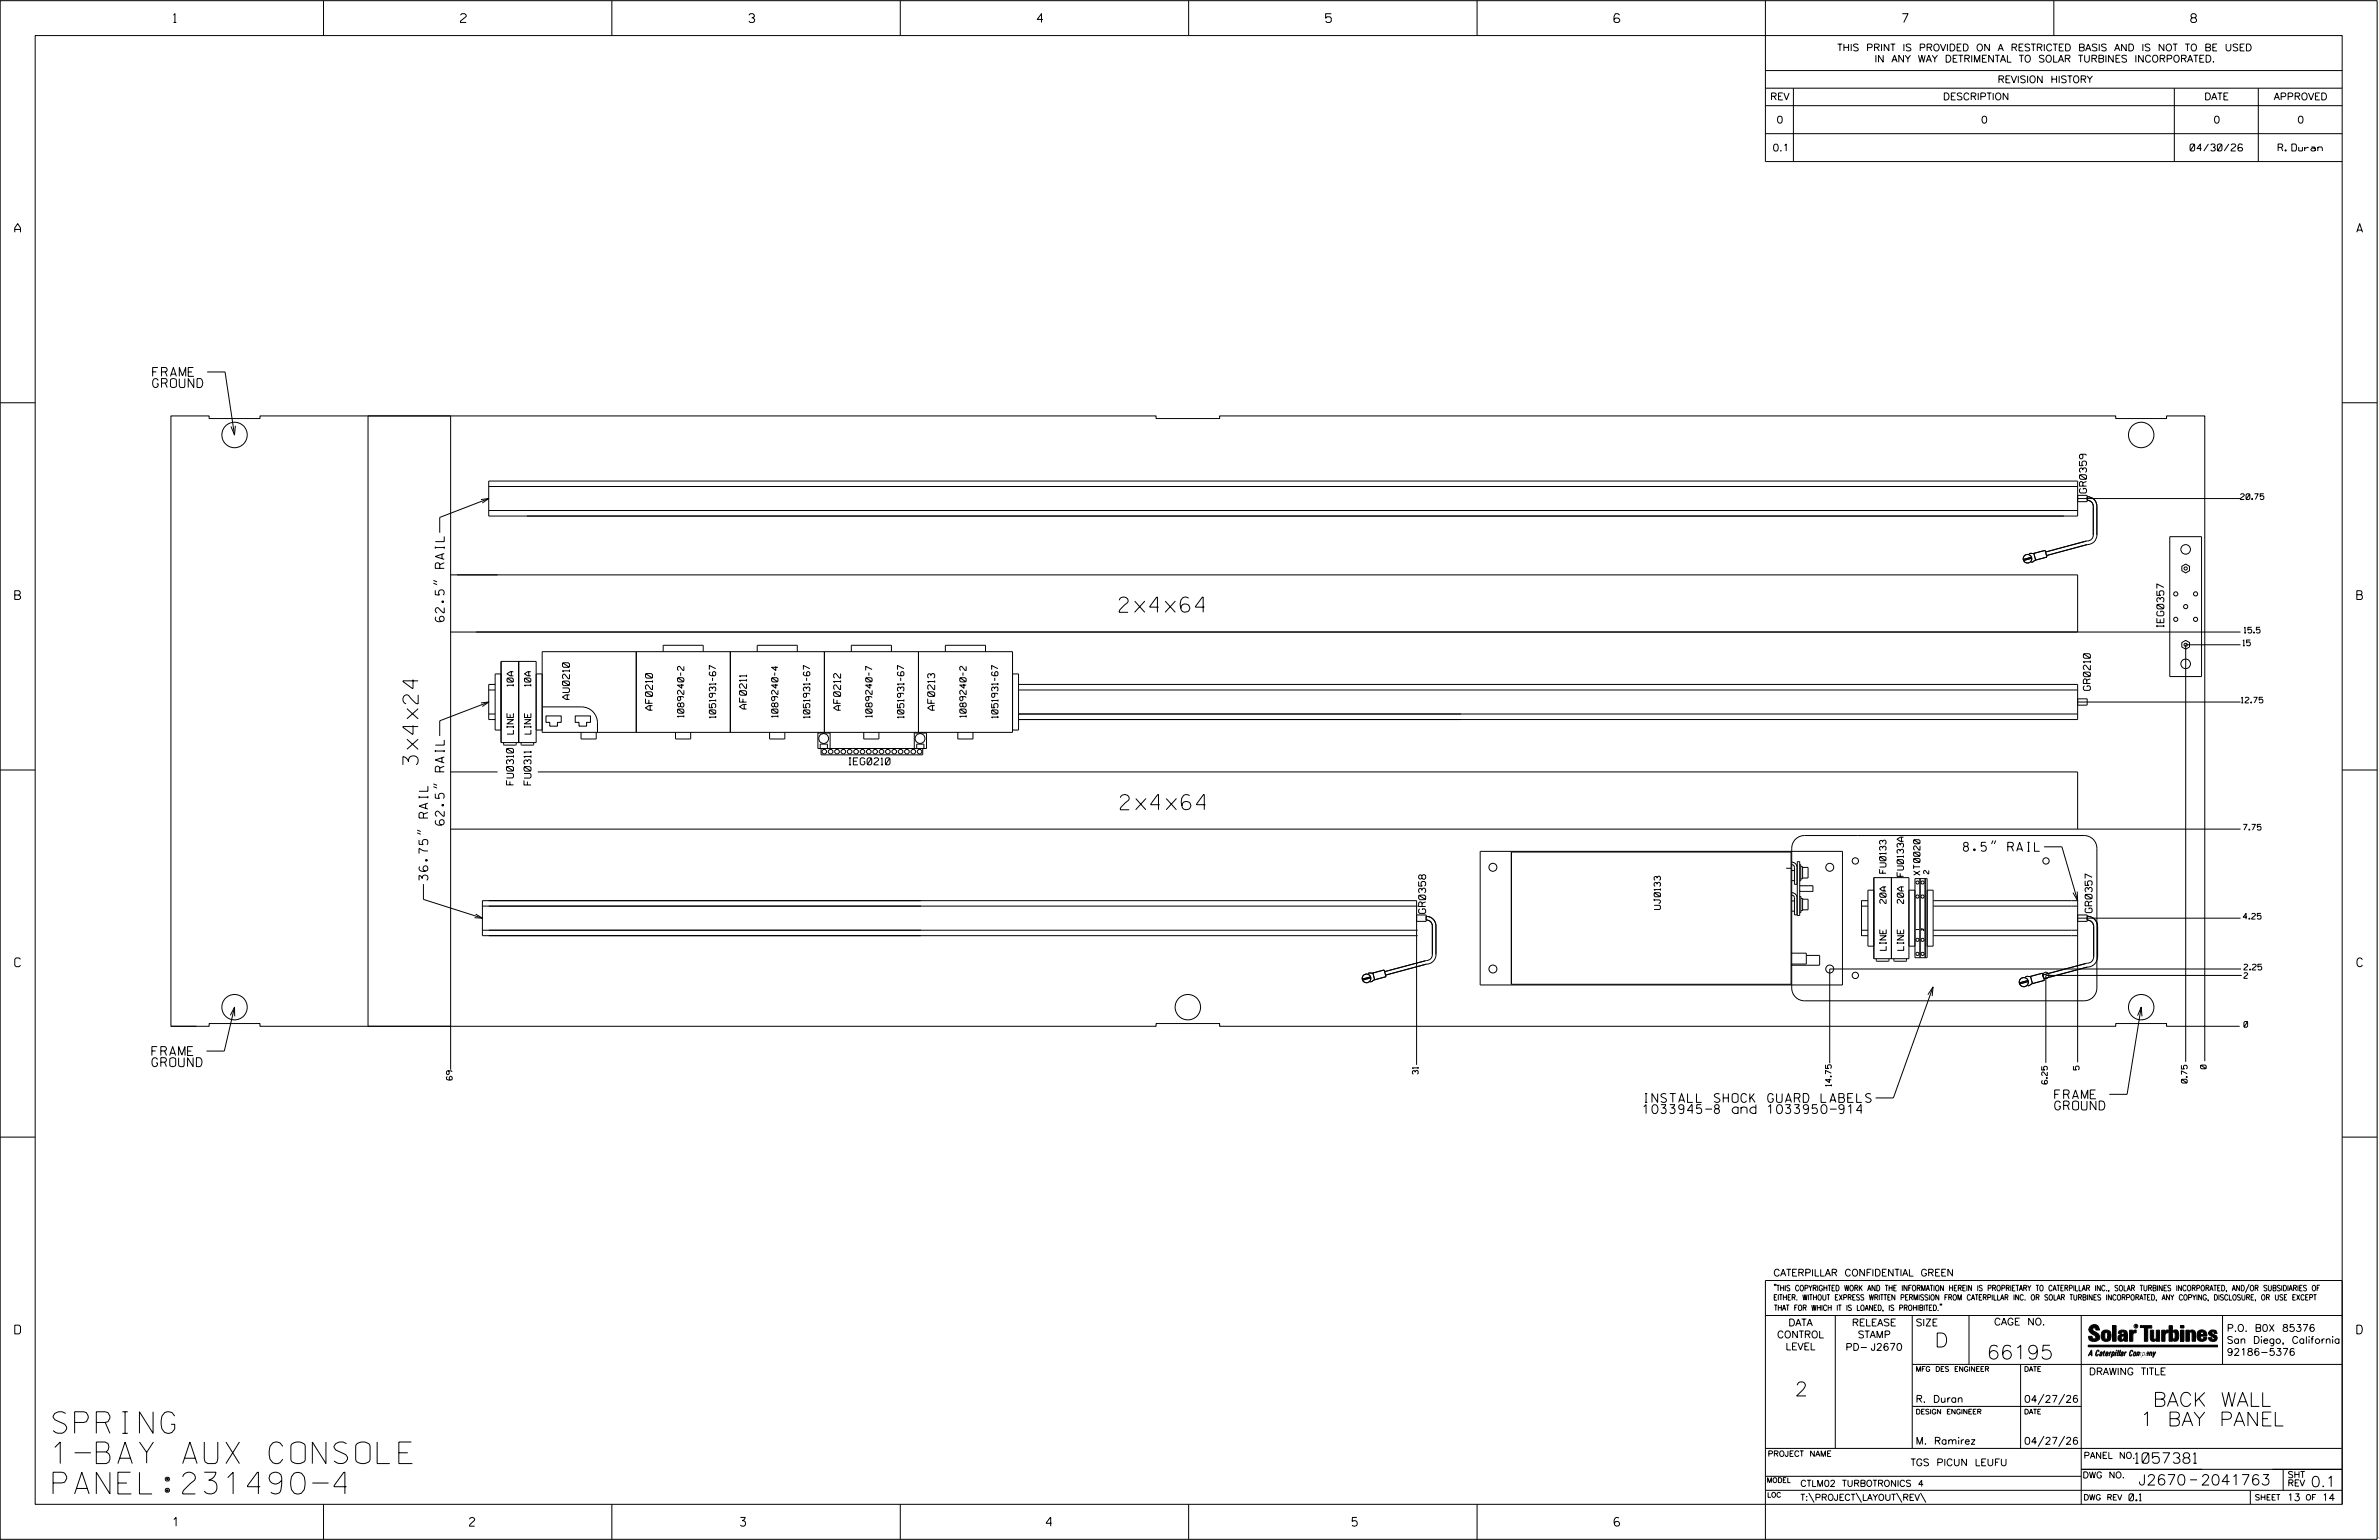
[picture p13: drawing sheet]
<svg xmlns="http://www.w3.org/2000/svg" width="864mm" height="559mm" viewBox="0 0 864 559" stroke-linecap="round" stroke-linejoin="round" font-family="sans-serif">
<defs><g id="words">
<g font-size="7.8">
<text x="19.3" y="520.1">SPRING</text>
<text x="19.3" y="531.1">1-BAY AUX CONSOLE</text>
<text x="19.3" y="542.1">PANEL:231490-4</text>
</g>
<g font-size="5.5">
<text x="406.3" y="222.2">2x4x64</text>
<text x="151.8" y="277.5" transform="rotate(-90 151.8 277.5)">3x4x24</text>
<text x="406.7" y="293.8">2x4x64</text>
</g>
<g font-size="5.1">
<text x="702.3" y="488.8">D</text>
<text x="721.2" y="493.2">66195</text>
<text x="651.5" y="506.5">2</text>
<text x="781.5" y="510.3">BACK WALL</text>
<text x="776.9" y="517.4">1 BAY PANEL</text>
</g>
<g font-size="3.8">
<text x="775.1" y="531">1057381</text>
<text x="776.3" y="538.9">J2670</text>
<text x="798.8" y="538.9">2041763</text>
<text x="838.8" y="539.5">0.1</text>
</g>
<g font-size="3.2">
<text x="63" y="8.2">1</text>
<text x="167.2" y="8.2">2</text>
<text x="271.8" y="8.2">3</text>
<text x="376.5" y="8.2">4</text>
<text x="481.2" y="8.2">5</text>
<text x="690.6" y="8.2">7</text>
<text x="795.3" y="8.2">8</text>
<text x="5.4" y="84.3">A</text>
<text x="855.5" y="84.3">A</text>
<text x="55.4" y="136.6">FRAME</text>
<text x="55.4" y="140.6">GROUND</text>
<text x="5.4" y="217.5">B</text>
<text x="855.6" y="217.5">B</text>
<text x="161.3" y="225.6" transform="rotate(-90 161.3 225.6)">62.5&quot; RAIL</text>
<text x="161.3" y="299.4" transform="rotate(-90 161.3 299.4)">62.5&quot; RAIL</text>
<text x="712.7" y="308.9">8.5&quot; RAIL</text>
<text x="155.3" y="319.4" transform="rotate(-90 155.3 319.4)">36.75&quot; RAIL</text>
<text x="5.4" y="350.8">C</text>
<text x="855.6" y="350.8">C</text>
<text x="55.2" y="383">FRAME</text>
<text x="55.2" y="387">GROUND</text>
<text x="596.5" y="400">INSTALL SHOCK GUARD LABELS</text>
<text x="745.9" y="398.7">FRAME</text>
<text x="596.5" y="404.1">1033945-8 and 1033950-914</text>
<text x="745.9" y="402.8">GROUND</text>
<text x="5.4" y="484">D</text>
<text x="855.6" y="484">D</text>
<text x="62.8" y="553.8">1</text>
<text x="170.4" y="553.8">2</text>
<text x="268.8" y="553.8">3</text>
<text x="379.8" y="553.8">4</text>
<text x="490.8" y="553.8">5</text>
<text x="585.9" y="553.8">6</text>
</g>
<g font-size="2.5">
<text x="666.9" y="18.5">THIS PRINT IS PROVIDED ON A RESTRICTED BASIS AND IS NOT TO BE USED</text>
<text x="680.5" y="22.6">IN ANY WAY DETRIMENTAL TO SOLAR TURBINES INCORPORATED.</text>
<text x="725.1" y="30">REVISION HISTORY</text>
<text x="642.6" y="36.3">REV</text>
<text x="705.3" y="36.3">DESCRIPTION</text>
<text x="800.2" y="36.3">DATE</text>
<text x="825.4" y="36.3">APPROVED</text>
<text x="644.9" y="44.7">0</text>
<text x="719.1" y="44.7">0</text>
<text x="803.5" y="44.7">0</text>
<text x="834" y="44.7">0</text>
<text x="643.5" y="54.8">0.1</text>
<text x="795" y="54.8">04/30/26</text>
<text x="827" y="54.8">R. Duran</text>
<text x="757.4" y="178.9" transform="rotate(-90 757.4 178.9)">GR0359</text>
<text x="785.5" y="227.6" transform="rotate(-90 785.5 227.6)">IEG0357</text>
<text x="758.8" y="250.5" transform="rotate(-90 758.8 250.5)">GR0210</text>
<text x="206.7" y="253.8" transform="rotate(-90 206.7 253.8)">AU0210</text>
<text x="236.8" y="257.7" transform="rotate(-90 236.8 257.7)">AF0210</text>
<text x="271" y="257.3" transform="rotate(-90 271 257.3)">AF0211</text>
<text x="305.1" y="257.7" transform="rotate(-90 305.1 257.7)">AF0212</text>
<text x="339.3" y="257.7" transform="rotate(-90 339.3 257.7)">AF0213</text>
<text x="308.2" y="277.5">IEG0210</text>
<text x="186.4" y="284.8" transform="rotate(-90 186.4 284.8)">FU0310</text>
<text x="192.8" y="284.8" transform="rotate(-90 192.8 284.8)">FU0311</text>
<text x="517.5" y="331.4" transform="rotate(-90 517.5 331.4)">GR0358</text>
<text x="759.5" y="331.2" transform="rotate(-90 759.5 331.2)">GR0357</text>
<text x="643.8" y="463">CATERPILLAR CONFIDENTIAL GREEN</text>
<text x="645.1" y="485.5">CONTROL</text>
<text x="649.2" y="481.1">DATA</text>
<text x="672.3" y="481.1">RELEASE</text>
<text x="674.4" y="485.5">STAMP</text>
<text x="695.4" y="481.1">SIZE</text>
<text x="723.8" y="480.8">CAGE NO.</text>
<text x="808.4" y="483.1">P.O. B0X 85376</text>
<text x="648.2" y="489.8">LEVEL</text>
<text x="669.9" y="490">PD- J2670</text>
<text x="808.4" y="487.5">San Diego, California</text>
<text x="808.4" y="491.8">92186-5376</text>
<text x="758.3" y="498.9">DRAWING TITLE</text>
<text x="695.4" y="508.9">R. Duran</text>
<text x="734.8" y="508.9">04/27/26</text>
<text x="695.4" y="524.1">M. Ramirez</text>
<text x="734.8" y="524.1">04/27/26</text>
<text x="693.5" y="531.9">TGS PICUN LEUFU</text>
<text x="772.8" y="544.6">0.1</text>
<text x="830.2" y="544.6">13</text>
<text x="842.9" y="544.6">14</text>
</g>
<g font-size="2.3">
<text x="186.3" y="249" transform="rotate(-90 186.3 249)">10A</text>
<text x="192.7" y="249" transform="rotate(-90 192.7 249)">10A</text>
<text x="248.3" y="260.3" transform="rotate(-90 248.3 260.3)">1089240-2</text>
<text x="259.8" y="260.6" transform="rotate(-90 259.8 260.6)">1051931-67</text>
<text x="282.4" y="260.3" transform="rotate(-90 282.4 260.3)">1089240-4</text>
<text x="294" y="260.6" transform="rotate(-90 294 260.6)">1051931-67</text>
<text x="316.6" y="260.3" transform="rotate(-90 316.6 260.3)">1089240-7</text>
<text x="328.1" y="260.6" transform="rotate(-90 328.1 260.6)">1051931-67</text>
<text x="350.7" y="260.3" transform="rotate(-90 350.7 260.3)">1089240-2</text>
<text x="362.3" y="260.6" transform="rotate(-90 362.3 260.6)">1051931-67</text>
<text x="186.4" y="266.4" transform="rotate(-90 186.4 266.4)">LINE</text>
<text x="192.7" y="266.4" transform="rotate(-90 192.7 266.4)">LINE</text>
<text x="684.6" y="316.9" transform="rotate(-90 684.6 316.9)">FU0133</text>
<text x="691" y="318" transform="rotate(-90 691 318)">FU0133A</text>
<text x="697" y="317.6" transform="rotate(-90 697 317.6)">XT0020</text>
<text x="684.7" y="327.8" transform="rotate(-90 684.7 327.8)">20A</text>
<text x="691" y="327.8" transform="rotate(-90 691 327.8)">20A</text>
<text x="602.8" y="330" transform="rotate(-90 602.8 330)">UJ0133</text>
<text x="684.7" y="344.8" transform="rotate(-90 684.7 344.8)">LINE</text>
<text x="691" y="344.8" transform="rotate(-90 691 344.8)">LINE</text>
<text x="756.4" y="529.2">PANEL NO.</text>
<text x="653.5" y="539.4">CTLM02 TURBOTRONICS 4</text>
<text x="756" y="536.3">DWG NO.</text>
<text x="830.4" y="539.3">REV</text>
<text x="830.4" y="536.2">SHT</text>
<text x="653.5" y="544.5">T:\PROJECT\LAYOUT\REV\</text>
</g>
<g font-size="2.1">
<text x="813.3" y="181.2">20.75</text>
<text x="814.7" y="229.7">15.5</text>
<text x="814.2" y="234.3">15</text>
<text x="813.7" y="255.1">12.75</text>
<text x="814.3" y="301.2">7.75</text>
<text x="814.3" y="333.5">4.25</text>
<text x="814.6" y="352">2.25</text>
<text x="814.6" y="355">2</text>
<text x="814.6" y="372.7">0</text>
<text x="514.8" y="389.8" transform="rotate(-90 514.8 389.8)">31</text>
<text x="754.7" y="388.2" transform="rotate(-90 754.7 388.2)">5</text>
<text x="800.9" y="387.8" transform="rotate(-90 800.9 387.8)">0</text>
<text x="164.1" y="391.9" transform="rotate(-90 164.1 391.9)">69</text>
<text x="664.8" y="394.2" transform="rotate(-90 664.8 394.2)">14.75</text>
<text x="743.2" y="393.3" transform="rotate(-90 743.2 393.3)">6.25</text>
<text x="794" y="393" transform="rotate(-90 794 393)">0.75</text>
</g>
<g font-size="2">
<text x="643.8" y="468.4">&quot;THIS COPYRIGHTED WORK AND THE INFORMATION HEREIN IS PROPRIETARY TO CATERPILLAR INC., SOLAR TURBINES INCORPORATED, AND/OR SUBSIDIARIES OF</text>
<text x="643.8" y="471.8">EITHER. WITHOUT EXPRESS WRITTEN PERMISSION FROM CATERPILLAR INC. OR SOLAR TURBINES INCORPORATED, ANY COPYING, DISCLOSURE, OR USE EXCEPT</text>
<text x="644" y="475.6">THAT FOR WHICH IT IS LOANED, IS PROHIBITED.&quot;</text>
<text x="641.7" y="528.5">PROJECT NAME</text>
<text x="756.3" y="544.3">DWG REV</text>
<text x="818.5" y="544.3">SHEET</text>
<text x="836.9" y="544.3">OF</text>
</g>
<g font-size="1.8">
<text x="700.1" y="317.1" transform="rotate(-90 700.1 317.1)">2</text>
<text x="695.4" y="497.6">MFG DES ENGINEER</text>
<text x="734.8" y="497.6">DATE</text>
<text x="695.4" y="513.1">DESIGN ENGINEER</text>
<text x="734.8" y="513.1">DATE</text>
<text x="641.3" y="538">MODEL</text>
<text x="641.5" y="543.3">LOC</text>
</g>
<g font-size=".9">
<text x="696.5" y="337.4" transform="rotate(-90 696.5 337.4)">1</text>
<text x="698.4" y="337.6" transform="rotate(-90 698.4 337.6)">2</text>
<text x="775.1" y="481.7">R</text>
</g>
</g></defs>
<g fill="none" stroke="#000" stroke-width=".36">
<path d="M.1 .2h862.8v558.4h-862.8zM12.8 12.9h837.4v533h-837.4zM117.4 .2v12.7M222.1 .2v12.7M326.8 .2v12.7M431.5 .2v12.7M536.2 .2v12.7M587.9 5.5l-.5-.5h-1l-.5 1v1.7l.5 .4h1l.6-.4v-.6l-.6-.5h-1l-.5 .5M640.9 .2v58.4h209.3M745.6 .2v12.7M640.9 25.6h209.3M640.9 32h209.3"/>
<path d="M640.9 38.3h209.3M651 32v26.6M789.3 32v26.6M819.8 32v26.6M640.9 48.5h209.3M75.2 135h6.5l3.4 22.8M.1 146.2h12.7M62.1 150.9h13.8v1h18.5v-1h325.3v1h23v-1h325.3v1h18.5v-1h13.8v221.5h-13.8v-1h-18.5v1h-325.3v-1h-23v1h-325.3v-1h-18.5v1h-13.8zM85.4 154.5l-.3 3.3-1.2-3M850.2 146.2h12.7M177.4 176.5h576.8M177.4 174.6h576.8v12.7h-576.8z"/>
<path d="M754.2 179.7h3.5v2.3h-3.5M174.6 181.3l2.8-.4-2.3 1.6M177.4 185.2h576.8M177.4 180.9l-17.8 6.8v5.6M754.2 180.9h59.1M757.7 180.2a3.4 3.4 0 0 1 3.5 3.5v10.4a3.4 3.4 0 0 1-3.5 3.5l-14.8 4M757.7 181.5h.1M757.7 181.5a2.17 2.17 0 0 1 2.2 2.2v10.4a2.25 2.25 0 0 1-2.5 2.2l-14.8 4M787.6 194.7h11.6v50.8h-11.6zM157.3 211.6l1.3 .6M157.3 210.6l1.3 .5M163.6 208.6h590.6v20.7"/>
<path d="M737.4 202.2l-2.9 .8M737.6 202.6l-3 .8M738.3 200.8l4.1-1.1 .7 2.4-4.1 1.1zM738.5 200.8l-2 .1M739.1 203.2l-1.7 .8M792 205.5l1.4-.8 1.4 .8v1.6l-1.4 .8-1.4-.8zM163.6 229.3h649.7M181.9 240h12.7v29.5h-12.7zM188.3 240v29.5M196.8 236.5h170.8v29.2h-170.8zM231 236.5v29.2M240.7 236.5v-2.4h14.6v2.4"/>
<path d="M265.1 236.5v29.2M274.9 236.5v-2.4h14.5v2.4M299.3 236.5v29.2M309 236.5v-2.4h14.6v2.4M333.4 236.5v29.2M343.2 236.5v-2.4h14.6v2.4M792 233.2l1.4-.8 1.4 .8v1.6l-1.4 .7-1.4-.7zM813.3 234h-19.9v151.3M174.6 255.1l2.8-.4-2.3 1.7M177.4 254.7l-17.8 6.8v5.6M177.4 259.1h2.3M177.4 250.4h2.3"/>
<path d="M179.7 248.4h-2.3v12.7h2.3M181.9 244.5h-2.2v20.4h2.2M194.6 244.5h2.2M196.8 256.5h14.3a5.8 5.8 0 0 1 5.8 5.8v3.4M198.2 259.8h5.5v2.3h-1.3v1.4h-2.8v-1.4h-1.4zM208.8 259.8h5.5v2.3h-1.4v1.4h-2.7v-1.4h-1.4zM367.6 244.5h2.1v20.4h-2.1M369.7 248.4h384.5v12.7h-384.5M369.7 259.1h384.5M369.7 250.4h384.5M754.2 253.6h3.5v2.3h-3.5M754.2 254.7h59.1"/>
<path d="M.1 279.4h12.7M182.8 269.5l.2 .9h4.2l.2-.9M189.2 269.5l.1 .9h4.3l.1-.9M194.6 264.9h2.2M210.9 265.7v2.4h5.5v-2.4M245.2 265.7v2.4h5.5v-2.4M279.4 265.7v2.4h5.5v-2.4M297.7 271.6v-1.6h2.7v1.6M298.1 271.6v2.3h36.9v-2.3M301.3 271.6v-5.6h-4.4v5.6h39.4v-5.6h-4.4v5.6M313.5 265.7v2.4h5.6v-2.4M332.8 271.6v-1.6h2.6v1.6"/>
<path d="M347.7 265.7v2.4h5.5v-2.4M850.2 279.4h12.7M157.3 285.4l1.3 .6M157.3 284.4l1.3 .6M163.6 280.1h17M195.2 280.1h559v20.7M151.4 302.2l1.3 .5M151.4 301.2l1.3 .5M163.6 300.8h649.7M537.3 308.9h131.5v48.5h-131.5zM548.6 309.2h101.6v48h-101.6zM648.4 315.1h1.8"/>
<path d="M650.4 312.8a1.87 1.87 0 0 1 1.9 1.9v6.2h-.9v-6.2l-.3-.7-.7-.2M650.4 319.5h1M650.4 315.9h1M651.8 304.5l1.5-1 1.7-.3h101.6a4.6 4.6 0 0 1 4.6 4.6v50.7a4.6 4.6 0 0 1-4.6 4.6h-101.6a4.6 4.6 0 0 1-4.6-4.6v-50.7l.4-1.8zM652.4 312.7h.9v19.5h-.9zM653.3 313.8h.4v5.8h-.4M653.7 314.5h.7v4.4h-.7M654.4 314.7h1.9v3.9h-1.9M680.2 318.5h12.8v29.4h-12.8zM686.6 318.5v29.4M695.1 318.8h4.5v28.7h-4.5zM697 318.8v28.7"/>
<path d="M698.9 318.8v28.7M723.5 305l-.6 1.2M724.5 305l-.6 1.2M742 307.3h6.5l5.7 19.5M153.7 320.8v5.6l21.4 6.8M172.7 331.7l2.4 1.5-2.8-.2M175.1 337.5h339.1M175.1 328.8h339.1M514.2 332h3.5v2.3h-3.5M514.2 339.5h-339.1v-12.7h339.1v59.6M514.3 337.5h.1M514.3 339.5h.1"/>
<path d="M514.3 328.8h.1M517.7 332.5a3.5 3.5 0 0 1 3.6 3.5v10.4a3.5 3.5 0 0 1-3.5 3.4l-14.8 4M517.7 333.8h.1M517.8 333.8a2.17 2.17 0 0 1 2.2 2.2v10.4a2.3 2.3 0 0 1-2.5 2.2l-14.9 4M650.4 323.9a1.87 1.87 0 0 1 1.9 1.9v6.2h-.9v-6.2l-.3-.7-.7-.3M650.4 330.6h1M650.4 326.9h1M653.3 325.3h.4v5.8h-.4M653.3 321.3l.3 .2 .2-.2 .2 .2 .3-.2 .2 .2 .2-.2 .3 .2 .2-.2 .2 .2 .2-.2 .3 .2 .2-.2 .2 .2 .3-.2 .2 .2 1.2-.2 .1 2.2-1.1-.1-.2 .2-.2-.2-.3 .2-.2-.2-.2 .2-.3-.2-.2 .2-.2-.2-.2 .2-.3-.2-.2 .2-.2-.2-.3 .2-.2-.2-.2 .2-.3-.5M653.3 321.3h.1M653.7 326h.7v4.4h-.7M654.4 326.3h1.9v3.8h-1.9"/>
<path d="M675.7 337.5h2.4M675.7 328.8h2.4M678.1 326.8h-2.4v12.7h2.4M680.2 323h-2.1v20.3h2.1M693 323h2.1M699.6 323h2.1v20.3h-2.1M701.8 337.5h52.4M701.8 339.5h52.4M701.8 328.8h52.4M701.8 326.8h52.4M754.1 323.5l.1 3.3-1.7-2.9M754.2 332h3.5v2.3h-3.5"/>
<path d="M754.2 326.8v58.7M754.2 333.2h59.1M757.7 332.5a3.7 3.7 0 0 1 3.7 3.7v11a3.7 3.7 0 0 1-3.7 3.7l-15.7 4.2M757.7 333.9h.1M757.7 333.9a2.29 2.29 0 0 1 2.3 2.3v11a2.43 2.43 0 0 1-2.6 2.4l-15.8 4.2M497.5 354.5l-3 .8M497.6 354.8l-3 .8M498.4 353.1l4.1-1.1 .6 2.4-4.1 1.1zM498.5 353l-1.9 .2M499.2 355.5l-1.8 .8M650.2 345.9h5.5v3.9h-5.5M655.7 346.7h4.8v3.5h-10.3"/>
<path d="M681.1 347.9l.2 .9h4.2l.2-.9M687.5 347.9l.2 .9h4.2l.2-.9M693 343.3h2.1M701.7 358.1l-14.4 40.3h-6.4M736.2 355.8l-3.2 .8M736.3 356.2l-3.2 .8M737.1 354.3l4.3-1.2 .7 2.6-4.3 1.2zM737.3 354.3l-2.1 .1M738 356.9l-1.9 .9M813.5 351.6h-149.3v34.2M813.8 353.9h-71.1v31.8M62.1 372.4h9.2"/>
<path d="M83.6 368.4l1.5-2.9 .1 3.3M85.1 365.5l-3.7 15.9h-6.4M163.6 372.4h-30v-221.5h30v237.3M699.8 360.9l1.9-2.8-.3 3.4M776 368.5l1.3-3 .3 3.3M777.3 365.5l-5.1 31.6h-6.5M813 372.4h-12.7v12.7M.1 412.6h12.7M850.2 412.6h12.7M640.9 477.3h209.3M644.2 466.1l-.1 .4M644.7 466.1l-.2 .4"/>
<path d="M666.2 477.3v48.3M694.2 477.3v48.3M704.4 473.3l-.1 .4M704.8 473.3l-.1 .4M714.8 477.3v17.8M755.5 477.3v68.6M806.8 477.3v17.8M816.5 466l-1.4 3.1M850.2 464.6h-209.3v94M850.2 464.8v81.1M694.2 495.1h156M733.5 495.1v30.5"/>
<path d="M758.6 481.4a2.02 2.02 0 0 1 3.1-.1l.5 1.3h-1.3l-.2-.6-.4-.2-.6 .1-.1 .4 .4 .7a2.46 2.46 0 0 1 2.2 2.9 2.83 2.83 0 0 1-3.8 .3l-.3-1.3h1.3l.2 .7 .6 .3 .5-.2 .2-.5-.4-.6-1.9-1.2-.4-.9zM759.2 491.3h-.7l.7-1.2v1.9h.2l-.1-2.1-1.3 2.1 .5-.5h.7M761.3 490l.3-.2 .4 .3-.1 .3-.3-.4-.4 .3-.3 1.6h.4l.4-.5-.3 .6-.4 .1-.3-.4zM762.6 490.6l.5-.1-.1 1.4h-.9a.74 .74 0 0 1 .9-.8l-.3 .7-.5 .1 .2-.5 .6-.2v-.5l-.7 .2zM763 483.2a2.17 2.17 0 0 1 3.1 0l.3 1.4-.3 1.5a2.17 2.17 0 0 1-3.1 0l-.3-1.5zM763.6 490.5l.4-.4 .2 .6h-.3l-.3 .9 .2 .4-.3-.1zM764.1 483.7l.5-.4 .4 .3v2.2l-.4 .2-.5-.2zM764.6 491.1l.6 .2v-.7l-.4-.1-.4 .6-.1 .8h.6M764.6 491.1l-.1 .8h.4M764.6 482.6v.8M764.8 490.7l.4 .1v.3h-.6zM765 491.5l-.1 .4z"/>
<path d="M766 490.5l-.5 1.5zM766 490.8l.4-.3-.4 .4M766.9 481h1.3v5.7h-1.3zM767 490.8l.5 .1-.3 .8-.4 .2zM767.3 490.5h-.5l-.5 2M767.3 490.5a.8 .8 0 0 1 .2 1 .8 .8 0 0 1-.9 .4l-.1 .6M767.3 490.5l-.1 .2M768.1 490.5l-.4 1.5zM768.2 489.9h.3l-.1 .2h-.2zM769 489.9l-.5 2.1zM769.7 489.9l-.6 2.1zM770.1 491.4l.5-.3-.5 .8z"/>
<path d="M770.4 491.9h.1M770.6 491.1l.1-.4-.7 .2 .1-.3 .6-.1 .2 .3-.5 1.1M770.6 491.1a.74 .74 0 0 0-.8 .8h.6M771 484.8h-.7l-.3 .6 .4 .7 .5-.3 .1-2.4h-.8l-.1 .4h-1.2a1.71 1.71 0 0 1 1.8-1.3 1.71 1.71 0 0 1 1.6 1.4v2.8h-1.1l-.1-.6M771 484.2l-1.5 .1a1.41 1.41 0 0 0 0 2.4l.5 .1 1.1-.7M771.2 486.1h-.1M771.4 490.5l.1 .3 .4-.3-.9 1.5zM771.5 490.8h.1M773 482.7h1.2v.5l.5-.5 .7-.1v1h-.6l-.5 .4-.1 2.7h-1.2zM773.3 490.3l.6-.4 .4 .2-.1 .4-.3-.4a1.28 1.28 0 0 0-.5 1.8l.6-.4-.1 .4-.8 .1zM774.7 490.8l.5-.3a.88 .88 0 0 1 .2 .9 .88 .88 0 0 1-.7 .7l-.2-.2zM774.8 490.9h.5l-.3 1h-.3l-.2-.2z"/>
<path d="M775.2 490.5l-.1 .2M776.8 481h4.3v.9h-1.5v4.8h-1.3M776.8 490.6l-.8 .2v-.3l-.4 1.5 .8-1.3v1.3l.3-1.2M779.3 491.1h.4M779.6 490.5h.3l-.3 1.4M779.6 490.7h.2l-.1 .4M779.7 491.1l-.1 .4M779.7 491.1l-.4 .2M780.1 492l.4-1.5 .1 .3 .3-.3 .3 .2-.3 1.3v-1.3l-.7 1.3M780.6 482.7h1.2v2.7l.1 .4 .4 .3 .4-.7v-2.7h1.2l.1 4h-1.3v-.5l-1.1 .6-.7-.3-.3-.7zM781.6 492.5l1-2-.8 1.3-.2-1.3-.2 2M784.7 482.7h1.2v.5l.5-.5 .7-.1v1h-.5l-.6 .4-.1 2.7h-1.2z"/>
<path d="M787.4 481h1.2v2a1.4 1.4 0 0 1 2.2 .2l.1 1.4-.4 1.9-1.5 .1-.4-.5v-1l.5 .9 .5-.3v-2.1l-.5-.4-.5 .7v2.8h-1.2zM791.5 482.7h1.3v4h-1.3zM791.5 481h1.3v.9h-1.3zM793.5 482.7h1.3v.4l.7-.5 1.1 .2 .4 .6v3.3h-1.2l-.3-3.4-.7 .2v3.2h-1.3zM794.8 483.1h.1M797.7 483.2a1.92 1.92 0 0 1 2.4-.5 1.92 1.92 0 0 1 1 2.1h-2.3v.8l.6 .5 .5-.3v-.5h1.2a1.83 1.83 0 0 1-2.1 1.4 1.83 1.83 0 0 1-1.5-2.1zM798.8 484.2v.6M799.1 483.4h.6l.2 .8h-1.1zM804.6 482.9a1.84 1.84 0 0 0-2.9 .8 3.3 3.3 0 0 0 2.2 1.9l-.5 .5-.4-.3-.1-.4h-1.2l.1 .6a1.92 1.92 0 0 0 2.9 .4M804.9 483.8h-1.2l-.2-.6-.5 .1-.1 .3 .1 .3 1.8 .9M805.1 488.1h-47.1v.6h47.1M694.2 510.3h61.3"/>
<path d="M742 505.8l-2.2 3.9M749.5 505.8l-2.2 3.9M640.9 525.6h209.2M640.9 535.7h114.6M742 521.1l-2.2 3.8M749.5 521.1l-2.2 3.8M755.5 533.2h94.7M795 537h2.6M828.8 533.2v7.6M117.4 545.9v12.7M222.1 545.9v12.7M326.8 545.9v12.7"/>
<path d="M431.5 545.9v12.7M536.2 545.9v12.7M640.9 540.8h209.3M656.6 541.7l2 3.5M673.8 541.7l1.9 3.5M688.4 541.7l2 3.5M697.2 541.7l1.9 3.5M816.9 541v4.9M863.5 558h.1"/>
<circle cx="85.1" cy="157.8" r="4.6"/>
<circle cx="777.3" cy="157.8" r="4.6"/>
<circle cx="793.4" cy="199.4" r="1.73"/>
<circle cx="736" cy="202.7" r="1.56"/>
<circle cx="789.8" cy="215.5" r=".76"/>
<circle cx="793.4" cy="206.3" r=".58"/>
<circle cx="797" cy="215.5" r=".77"/>
<circle cx="789.8" cy="224.7" r=".75"/>
<circle cx="793.4" cy="234" r=".58"/>
<circle cx="793.4" cy="220.1" r=".77"/>
<circle cx="797" cy="224.7" r=".76"/>
<circle cx="793.4" cy="240.9" r="1.73"/>
<circle cx="299" cy="268" r="1.78"/>
<circle cx="299.2" cy="272.7" r=".84"/>
<circle cx="301.5" cy="272.8" r=".84"/>
<circle cx="303.9" cy="272.8" r=".84"/>
<circle cx="306.1" cy="272.8" r=".84"/>
<circle cx="308.4" cy="272.8" r=".84"/>
<circle cx="310.8" cy="272.8" r=".84"/>
<circle cx="313.1" cy="272.8" r=".84"/>
<circle cx="315.4" cy="272.8" r=".85"/>
<circle cx="317.7" cy="272.7" r=".84"/>
<circle cx="320" cy="272.8" r=".85"/>
<circle cx="322.3" cy="272.8" r=".84"/>
<circle cx="324.6" cy="272.8" r=".85"/>
<circle cx="326.9" cy="272.8" r=".84"/>
<circle cx="329.2" cy="272.8" r=".84"/>
<circle cx="331.5" cy="272.8" r=".84"/>
<circle cx="333.8" cy="272.8" r=".83"/>
<circle cx="334" cy="268" r="1.78"/>
<circle cx="541.9" cy="314.7" r="1.44"/>
<circle cx="664.2" cy="314.7" r="1.44"/>
<circle cx="673.5" cy="312.4" r="1.15"/>
<circle cx="742.7" cy="312.4" r="1.15"/>
<circle cx="696" cy="320.2" r=".57"/>
<circle cx="696.1" cy="325.3" r=".58"/>
<circle cx="697.9" cy="325.3" r=".58"/>
<circle cx="697.9" cy="320.2" r=".58"/>
<circle cx="496.1" cy="355" r="1.56"/>
<circle cx="541.9" cy="351.6" r="1.44"/>
<circle cx="664.2" cy="351.6" r="1.44"/>
<circle cx="673.5" cy="353.9" r="1.15"/>
<circle cx="696" cy="341" r=".57"/>
<circle cx="696.1" cy="346.1" r=".58"/>
<circle cx="697.9" cy="346.1" r=".58"/>
<circle cx="697.9" cy="341" r=".58"/>
<circle cx="734.7" cy="356.4" r="1.66"/>
<circle cx="742.7" cy="353.9" r="1.14"/>
<circle cx="85.1" cy="365.5" r="4.6"/>
<circle cx="431.2" cy="365.5" r="4.6"/>
<circle cx="777.3" cy="365.5" r="4.6"/>
<circle cx="775.4" cy="481.2" r=".69"/>
</g>
<g fill="#000">
<path d="M768.1 490.5l-.4 1.5zM768.2 489.9h.3l-.1 .2h-.2zM769 489.9l-.5 2.1zM769.7 489.9l-.6 2.1zM791.5 481h1.3v.9h-1.3zM791.5 482.7h1.3v4h-1.3zM758 488.1h47.1v.6h-47.1z"/>
<path d="M759.2 489.9l-1.2 2.1 .5-.5h.7v.5h.2zM759.2 490.1v1.2h-.7z" fill-rule="evenodd"/>
<path d="M758.6 481.4a2.02 2.02 0 0 1 3.1-.1l.5 1.3h-1.3l-.2-.6-.4-.2-.6 .1-.1 .4 .4 .7a2.46 2.46 0 0 1 2.2 2.9 2.83 2.83 0 0 1-3.8 .3l-.3-1.3h1.3l.2 .7 .6 .3 .5-.2 .2-.5-.4-.6-1.9-1.2-.4-.9z" fill-rule="evenodd"/>
<path d="M761.3 490l.3-.2 .4 .3-.1 .3-.3-.4-.4 .3-.3 1.6h.4l.4-.5-.3 .6-.4 .1-.3-.4z" fill-rule="evenodd"/>
<path d="M762.6 490.6l.5-.1-.1 1.4h-.9a.74 .74 0 0 1 .9-.8l-.6 .3-.2 .5 .5-.1 .3-.6v-.5l-.7 .2z" fill-rule="evenodd"/>
<path d="M763.6 490.5l.4-.4 .2 .6h-.3l-.3 .9 .2 .4-.3-.1z" fill-rule="evenodd"/>
<path d="M764.8 490.5l.5 .3-.1 .5h-.6l.6-.2v-.3l-.4-.1-.3 1.2h.4l.3-.4-.6 .6-.3-.2v-.4z" fill-rule="evenodd"/>
<path d="M763 483.2a2.17 2.17 0 0 1 3.1 0l.3 1.4-.3 1.5a2.17 2.17 0 0 1-3.1 0l-.3-1.5zM764.1 483.7v2.1l.5 .2 .4-.2v-2.2l-.4-.3z" fill-rule="evenodd"/>
<path d="M766 490.5v.3l.4-.1-.4 .2-.5 1.1z" fill-rule="evenodd"/>
<path d="M766.8 490.5l-.5 2 .3-.6a.71 .71 0 0 0 .9-.5 .71 .71 0 0 0-.4-.9zM767 490.8l.5 .1-.3 .8-.4 .2z" fill-rule="evenodd"/>
<path d="M766.9 481h1.3v5.7h-1.3z" fill-rule="evenodd"/>
<path d="M770.1 490.6l.6-.1 .2 .3-.4 1.2-.5 .1-.2-.5 .3-.5h.5l-.7 .5v.3l.4-.1 .4-.9-.5-.2-.2 .2z" fill-rule="evenodd"/>
<path d="M769.4 482.8l-.5 1h1.2l.1-.4h.8v.8l-1.5 .1a1.41 1.41 0 0 0 0 2.4l.5 .1 1.1-.7 .1 .6h1.1v-2.8a1.79 1.79 0 0 0-2.4-1.2zM770.3 484.8h.7l-.1 1-.5 .3-.4-.7z" fill-rule="evenodd"/>
<path d="M771.4 490.5l.1 .3 .4-.3-.9 1.5z" fill-rule="evenodd"/>
<path d="M773 482.7h1.2v.5l.5-.5 .7-.1v1h-.6l-.5 .4-.1 2.7h-1.2z" fill-rule="evenodd"/>
<path d="M773.3 490.3l.6-.4 .4 .2-.1 .4-.3-.4a1.28 1.28 0 0 0-.5 1.8l.6-.4-.3 .5h-.6z" fill-rule="evenodd"/>
<path d="M774.7 490.8l-.2 1.1h.7a.96 .96 0 0 0 0-1.4zM774.8 490.9h.5l-.1 .6-.5 .4-.2-.2z" fill-rule="evenodd"/>
<path d="M776 490.5v.3l.4-.3 .2 .3 .7-.2-.3 1.4v-1.3l-.6 1.3v-1.3l-.8 1.3z" fill-rule="evenodd"/>
<path d="M776.8 481h4.3v.9h-1.5v4.8h-1.3v-4.8h-1.5z" fill-rule="evenodd"/>
<path d="M777.9 490.5l-.5 2 .3-.6a.71 .71 0 0 0 .9-.5 .71 .71 0 0 0-.4-.9zM778.1 490.8l.3-.1 .1 .4-.5 .8-.2-.5z" fill-rule="evenodd"/>
<path d="M779.3 490.6l.6-.1-.3 1.5-.7-.1a.67 .67 0 0 1 .8-.8l-.6 .3-.1 .5 .4-.1 .4-.9-.4-.2-.3 .2z" fill-rule="evenodd"/>
<path d="M780.5 490.5l.1 .3 .3-.3 .3 .2-.3 1.3v-1.3l-.8 1.3z" fill-rule="evenodd"/>
<path d="M780.6 482.7h1.2v2.7l.1 .4 .4 .3 .4-.7v-2.7h1.2l.1 4h-1.3v-.5l-1.1 .6-.7-.3-.3-.7z" fill-rule="evenodd"/>
<path d="M781.6 490.5l.2 1.3 .8-1.3-1.2 2z" fill-rule="evenodd"/>
<path d="M784.7 482.7h1.2v.5l.5-.5 .7-.1v1h-.5l-.6 .4-.1 2.7h-1.2z" fill-rule="evenodd"/>
<path d="M787.4 481h1.2v2a1.4 1.4 0 0 1 2.2 .2l.1 1.4-.4 1.9-1.5 .1-.4-.5v-1l.5 .9 .5-.3v-2.1l-.5-.4-.5 .7v2.8h-1.2z" fill-rule="evenodd"/>
<path d="M793.5 482.7h1.3v.4a1.29 1.29 0 0 1 2.2 .3v3.3h-1.2l-.3-3.4-.7 .2v3.2h-1.3z" fill-rule="evenodd"/>
<path d="M797.7 483.2a1.92 1.92 0 0 1 2.4-.5 1.92 1.92 0 0 1 1 2.1h-2.3v.8l.6 .5 .5-.3v-.5h1.2a1.83 1.83 0 0 1-2.1 1.4 1.83 1.83 0 0 1-1.5-2.1zM799.1 483.4l-.3 .8h1.1l-.2-.8z" fill-rule="evenodd"/>
<path d="M801.9 483.2a1.94 1.94 0 0 1 3 .1v.5h-1.2l-.2-.6-.5 .1-.1 .3 .1 .3 1.8 .9a1.2 1.2 0 0 1 .1 1.3 1.2 1.2 0 0 1-1.2 .7l-1.6-.4-.4-1h1.2l.1 .4 .4 .3 .5-.5a3.3 3.3 0 0 1-2.2-1.9z" fill-rule="evenodd"/>
<circle cx="761.4" cy="492" r=".07"/>
<circle cx="762.2" cy="485.1" r=".07"/>
<circle cx="769.3" cy="492" r=".07"/>
<circle cx="773.1" cy="486.7" r=".07"/>
<circle cx="791.5" cy="486.7" r=".07"/>
<circle cx="791.5" cy="481" r=".07"/>
<circle cx="794.8" cy="486.7" r=".07"/>
</g>
<use href="#words"/>
</svg>
